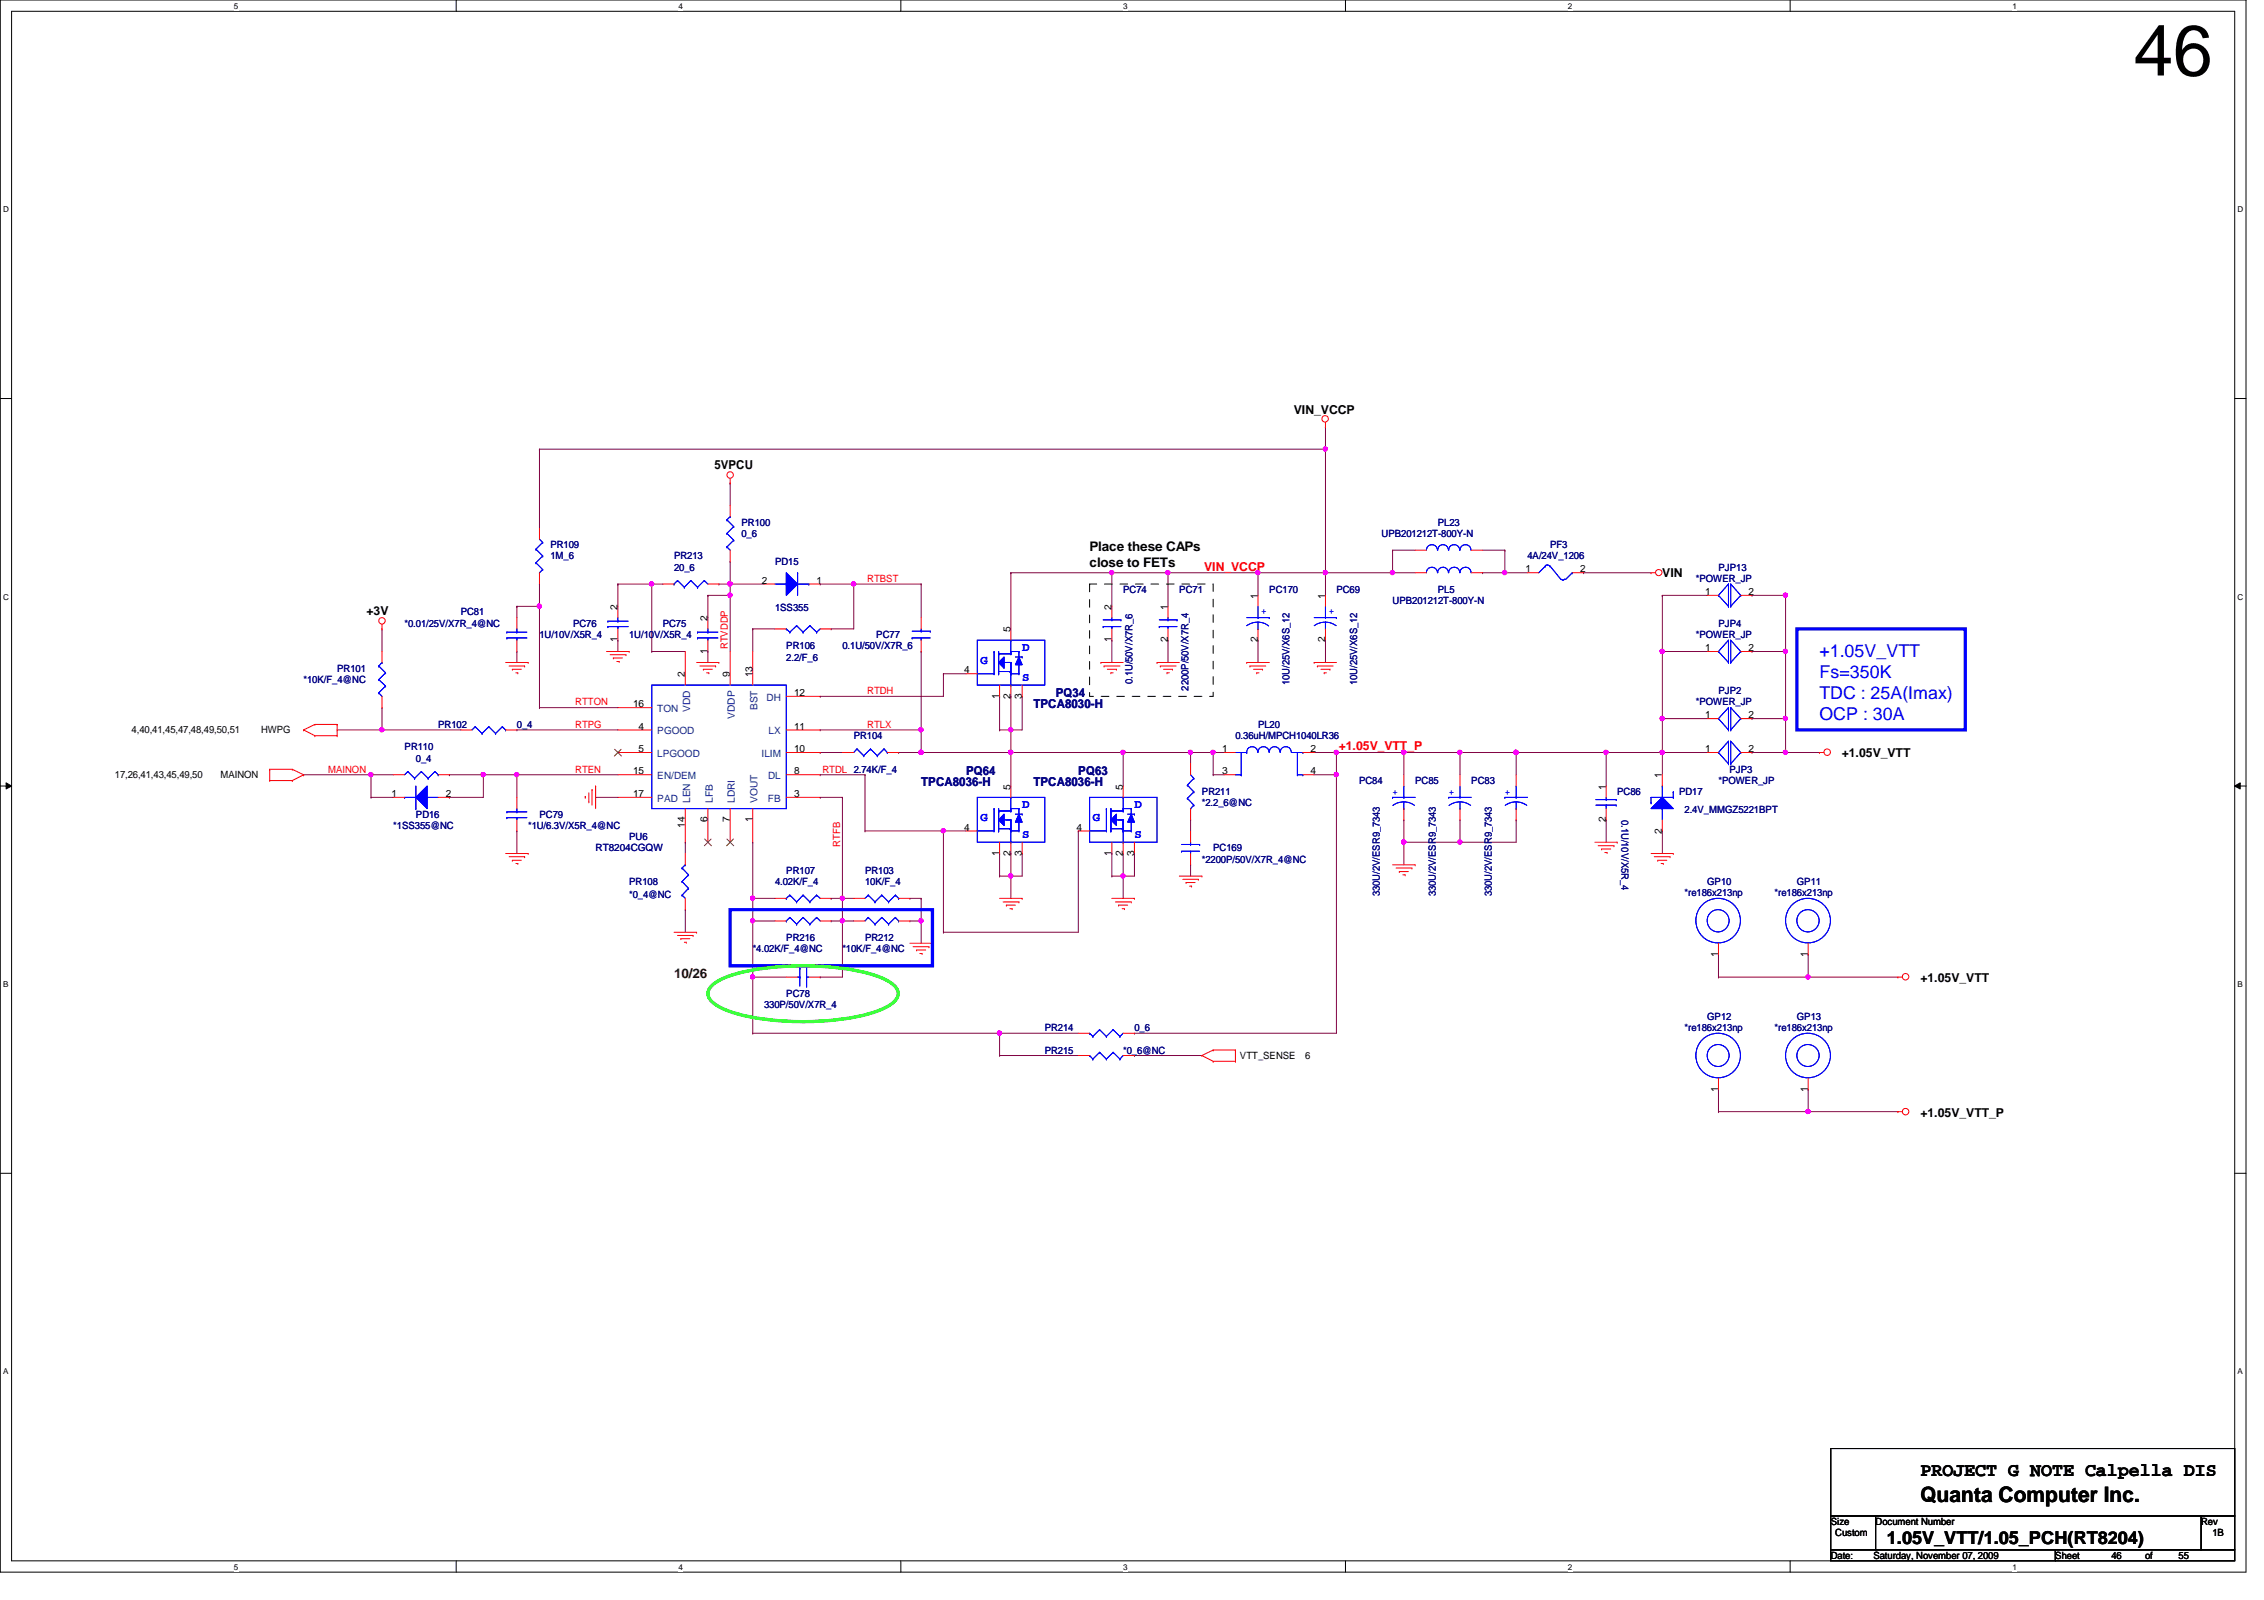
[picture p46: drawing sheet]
<svg xmlns="http://www.w3.org/2000/svg" width="297mm" height="210mm" viewBox="0 0 297 210" stroke-linecap="round" stroke-linejoin="round" font-family="sans-serif">
<defs><g id="words">
<text font-size="9.4" x="279.9" y="9.9">46</text>
<text font-size="2.8" x="252" y="197.1">Quanta Computer Inc.</text>
<text font-size="2.5" x="252" y="193.6">PROJECT G NOTE Calpella DIS</text>
<g font-size="2.3" fill="#00f">
<text x="238.7" y="86.1">+1.05V_VTT</text>
<text x="238.7" y="88.9">Fs=350K</text>
<text x="238.7" y="91.7">TDC : 25A(Imax)</text>
<text x="238.7" y="94.4">OCP : 30A</text>
</g>
<text font-size="2.3" x="247.6" y="202.5">1.05V_VTT/1.05_PCH(RT8204)</text>
<g font-size="1.7">
<text x="143" y="72.3">Place these CAPs</text>
<text x="143" y="74.4">close to FETs</text>
</g>
<text font-size="1.7" fill="#400000" x="88.4" y="128.3">10/26</text>
<g font-size="1.6">
<text x="169.8" y="54.3">VIN_VCCP</text>
<text x="93.7" y="61.5">5VPCU</text>
<text x="218.1" y="75.6">VIN</text>
<text x="48.1" y="80.6">+3V</text>
<text x="241.6" y="99.4">+1.05V_VTT</text>
<text x="252" y="128.8">+1.05V_VTT</text>
<text x="252" y="146.5">+1.05V_VTT_P</text>
</g>
<g font-size="1.6" fill="#f00">
<text x="158" y="74.8">VIN_VCCP</text>
<text x="175.6" y="98.4">+1.05V_VTT_P</text>
</g>
<g font-size="1.6" fill="#00f">
<text x="128.6" y="87.1">G</text>
<text x="134.1" y="85.3">D</text>
<text x="134.1" y="89.3">S</text>
<text x="128.6" y="107.7">G</text>
<text x="134.1" y="106">D</text>
<text x="143.4" y="107.7">G</text>
<text x="148.8" y="106">D</text>
<text x="134.1" y="109.9">S</text>
<text x="148.8" y="109.9">S</text>
</g>
<g font-size="1.6" fill="#000080">
<text x="135.6" y="92.9">TPCA8030-H</text>
<text x="138.5" y="91.4">PQ34</text>
<text x="126.7" y="101.7">PQ64</text>
<text x="141.5" y="101.7">PQ63</text>
<text x="120.9" y="103.2">TPCA8036-H</text>
<text x="135.6" y="103.2">TPCA8036-H</text>
</g>
<g font-size="1.3" fill="#000080">
<text x="72.2" y="71.9">PR109</text>
<text x="97.3" y="69">PR100</text>
<text x="97.3" y="70.4">0_6</text>
<text x="181.3" y="70.4">UPB201212T-800Y-N</text>
<text x="188.6" y="69">PL23</text>
<text x="203.4" y="71.9">PF3</text>
<text x="72.2" y="73.4">1M_6</text>
<text x="88.4" y="73.4">PR213</text>
<text x="88.4" y="74.8">20_6</text>
<text x="101.7" y="74.1">PD15</text>
<text x="147.4" y="77.8">PC74</text>
<text x="154.7" y="77.8">PC71</text>
<text x="166.5" y="77.8">PC170</text>
<text x="175.3" y="77.8">PC69</text>
<text x="188.6" y="77.8">PL5</text>
<text x="200.4" y="73.4">4A/24V_1206</text>
<text x="222.5" y="76.3">*POWER_JP</text>
<text x="225.5" y="74.8">PJP13</text>
<text x="53.1" y="82.2">*0.01/25V/X7R_4@NC</text>
<text x="60.4" y="80.7">PC81</text>
<text x="70.8" y="83.7">1U/10V/X5R_4</text>
<text x="75.2" y="82.2">PC76</text>
<text x="82.5" y="83.7">1U/10V/X5R_4</text>
<text x="86.9" y="82.2">PC75</text>
<text x="101.7" y="80.1">1SS355</text>
<text x="115" y="83.7">PC77</text>
<text x="182.7" y="79.3">UPB201212T-800Y-N</text>
<text x="222.5" y="83.7">*POWER_JP</text>
<text x="225.5" y="82.2">PJP4</text>
<text x="39.8" y="89.6">*10K/F_4@NC</text>
<text x="44.2" y="88.1">PR101</text>
<text x="103.2" y="85.2">PR106</text>
<text x="103.2" y="86.7">2.2/F_6</text>
<text x="110.5" y="85.2">0.1U/50V/X7R_6</text>
<text x="148.6" y="89.7" transform="rotate(-90 148.6 89.7)">0.1U/50V/X7R_6</text>
<text x="169.2" y="89.9" transform="rotate(-90 169.2 89.9)">10U/25V/X6S_12</text>
<text x="178.1" y="89.9" transform="rotate(-90 178.1 89.9)">10U/25V/X6S_12</text>
<text x="57.5" y="95.5">PR102</text>
<text x="67.8" y="95.5">0_4</text>
<text x="156" y="90.6" transform="rotate(-90 156 90.6)">2200P/50V/X7R_4</text>
<text x="165.1" y="95.5">PL20</text>
<text x="222.5" y="92.5">*POWER_JP</text>
<text x="225.5" y="91.1">PJP2</text>
<text x="53.1" y="98.4">PR110</text>
<text x="54.6" y="99.9">0_4</text>
<text x="112" y="96.9">PR104</text>
<text x="162.1" y="96.9">0.36uH/MPCH1040LR36</text>
<text x="226.9" y="101.4">PJP3</text>
<text x="54.6" y="107.3">PD16</text>
<text x="70.8" y="107.3">PC79</text>
<text x="157.7" y="104.3">PR211</text>
<text x="157.7" y="105.8">*2.2_6@NC</text>
<text x="178.3" y="102.8">PC84</text>
<text x="185.7" y="102.8">PC85</text>
<text x="193" y="102.8">PC83</text>
<text x="212.2" y="104.3">PC86</text>
<text x="212.7" y="107.6" transform="rotate(90 212.7 107.6)">0.1U/10V/X5R_4</text>
<text x="220.3" y="104.3">PD17</text>
<text x="221" y="106.7">2.4V_MMGZ5221BPT</text>
<text x="225.5" y="102.8">*POWER_JP</text>
<text x="51.6" y="108.8">*1SS355@NC</text>
<text x="69.3" y="108.8">*1U/6.3V/X5R_4@NC</text>
<text x="78.1" y="111.7">RT8204CGQW</text>
<text x="82.5" y="110.2">PU6</text>
<text x="157.7" y="113.2">*2200P/50V/X7R_4@NC</text>
<text x="159.2" y="111.7">PC169</text>
<text x="82.5" y="116.1">PR108</text>
<text x="82.5" y="117.9">*0_4@NC</text>
<text x="101.7" y="116.1">4.02K/F_4</text>
<text x="103.2" y="114.6">PR107</text>
<text x="113.5" y="114.6">PR103</text>
<text x="113.5" y="116.1">10K/F_4</text>
<text x="181" y="117.6" transform="rotate(-90 181 117.6)">330U/2V/ESR9_7343</text>
<text x="188.4" y="117.6" transform="rotate(-90 188.4 117.6)">330U/2V/ESR9_7343</text>
<text x="195.7" y="117.6" transform="rotate(-90 195.7 117.6)">330U/2V/ESR9_7343</text>
<text x="221" y="117.6">*re186x213np</text>
<text x="224" y="116.1">GP10</text>
<text x="232.8" y="117.6">*re186x213np</text>
<text x="235.8" y="116.1">GP11</text>
<text x="98.8" y="124.9">*4.02K/F_4@NC</text>
<text x="103.2" y="123.5">PR216</text>
<text x="110.5" y="124.9">*10K/F_4@NC</text>
<text x="113.5" y="123.5">PR212</text>
<text x="103.2" y="130.9">PC78</text>
<text x="100.2" y="132.3">330P/50V/X7R_4</text>
<text x="137.1" y="135.3">PR214</text>
<text x="148.8" y="135.3">0_6</text>
<text x="221" y="135.3">*re186x213np</text>
<text x="224" y="133.8">GP12</text>
<text x="232.8" y="135.3">*re186x213np</text>
<text x="235.8" y="133.8">GP13</text>
<text x="137.1" y="138.2">PR215</text>
<text x="147.4" y="138.2">*0_6@NC</text>
</g>
<g font-size="1.3">
<text x="99.9" y="76.6">2</text>
<text x="107.1" y="76.6">1</text>
<text x="200.1" y="75.1">1</text>
<text x="207.3" y="75.1">2</text>
<text x="81" y="80" transform="rotate(-90 81 80)">2</text>
<text x="92.8" y="81.5" transform="rotate(-90 92.8 81.5)">2</text>
<text x="132.6" y="83" transform="rotate(-90 132.6 83)">5</text>
<text x="145.8" y="80" transform="rotate(-90 145.8 80)">2</text>
<text x="153.2" y="80" transform="rotate(-90 153.2 80)">1</text>
<text x="165" y="78.5" transform="rotate(-90 165 78.5)">1</text>
<text x="173.9" y="78.5" transform="rotate(-90 173.9 78.5)">1</text>
<text x="223.7" y="78.1">1</text>
<text x="229.4" y="78.1">2</text>
<text x="81" y="84.3" transform="rotate(-90 81 84.3)">1</text>
<text x="89.9" y="88.9" transform="rotate(-90 89.9 88.9)">2</text>
<text x="92.8" y="85.8" transform="rotate(-90 92.8 85.8)">1</text>
<text x="95.8" y="88.9" transform="rotate(-90 95.8 88.9)">9</text>
<text x="98.7" y="88.9" transform="rotate(-90 98.7 88.9)">13</text>
<text x="126.5" y="88.3">4</text>
<text x="145.8" y="84.3" transform="rotate(-90 145.8 84.3)">1</text>
<text x="153.2" y="84.3" transform="rotate(-90 153.2 84.3)">2</text>
<text x="165" y="84.3" transform="rotate(-90 165 84.3)">2</text>
<text x="173.9" y="84.3" transform="rotate(-90 173.9 84.3)">2</text>
<text x="223.7" y="85.4">1</text>
<text x="229.4" y="85.4">2</text>
<text x="83.1" y="92.8">16</text>
<text x="83.8" y="95.7">4</text>
<text x="104.2" y="95.7">11</text>
<text x="104.2" y="91.3">12</text>
<text x="131.1" y="91.7" transform="rotate(-90 131.1 91.7)">1</text>
<text x="132.6" y="91.7" transform="rotate(-90 132.6 91.7)">2</text>
<text x="134.1" y="91.7" transform="rotate(-90 134.1 91.7)">3</text>
<text x="223.7" y="94.2">1</text>
<text x="229.4" y="94.2">2</text>
<text x="17.3" y="96.2">4,40,41,45,47,48,49,50,51</text>
<text x="34.2" y="96.2">HWPG</text>
<text x="83.1" y="101.6">15</text>
<text x="83.8" y="98.7">5</text>
<text x="104.2" y="101.6">8</text>
<text x="104.2" y="98.7">10</text>
<text x="160.4" y="98.7">1</text>
<text x="160.4" y="101.6">3</text>
<text x="172" y="98.7">2</text>
<text x="172" y="101.6">4</text>
<text x="223.7" y="98.7">1</text>
<text x="229.4" y="98.7">2</text>
<text x="15.1" y="102.1">17,26,41,43,45,49,50</text>
<text x="28.9" y="102.1">MAINON</text>
<text x="51.3" y="104.6">1</text>
<text x="58.5" y="104.6">2</text>
<text x="83.1" y="104.6">17</text>
<text x="92.8" y="107.9" transform="rotate(-90 92.8 107.9)">6</text>
<text x="95.8" y="107.9" transform="rotate(-90 95.8 107.9)">7</text>
<text x="98.7" y="107.9" transform="rotate(-90 98.7 107.9)">1</text>
<text x="104.2" y="104.6">3</text>
<text x="132.6" y="103.6" transform="rotate(-90 132.6 103.6)">5</text>
<text x="147.3" y="103.6" transform="rotate(-90 147.3 103.6)">5</text>
<text x="210.7" y="107.9" transform="rotate(-90 210.7 107.9)">2</text>
<text x="210.7" y="103.6" transform="rotate(-90 210.7 103.6)">1</text>
<text x="218.1" y="102.1" transform="rotate(-90 218.1 102.1)">1</text>
<text x="89.9" y="108.6" transform="rotate(-90 89.9 108.6)">14</text>
<text x="126.5" y="109">4</text>
<text x="131.1" y="112.3" transform="rotate(-90 131.1 112.3)">1</text>
<text x="132.6" y="112.3" transform="rotate(-90 132.6 112.3)">2</text>
<text x="134.1" y="112.3" transform="rotate(-90 134.1 112.3)">3</text>
<text x="141.2" y="109">4</text>
<text x="145.8" y="112.3" transform="rotate(-90 145.8 112.3)">1</text>
<text x="147.3" y="112.3" transform="rotate(-90 147.3 112.3)">2</text>
<text x="148.8" y="112.3" transform="rotate(-90 148.8 112.3)">3</text>
<text x="218.1" y="109.3" transform="rotate(-90 218.1 109.3)">2</text>
<text x="225.4" y="125.5" transform="rotate(-90 225.4 125.5)">1</text>
<text x="237.2" y="125.5" transform="rotate(-90 237.2 125.5)">1</text>
<text x="162.7" y="138.9">VTT_SENSE</text>
<text x="171.2" y="138.9">6</text>
<text x="225.4" y="143.2" transform="rotate(-90 225.4 143.2)">1</text>
<text x="237.2" y="143.2" transform="rotate(-90 237.2 143.2)">1</text>
<text x="240.2" y="200.1">Size</text>
<text x="240.8" y="201.5">Custom</text>
<text x="246.1" y="200.1">Document Number</text>
<text x="288.8" y="200.1">Rev</text>
<text x="290.3" y="201.5">1B</text>
<text x="240.2" y="204.5">Date:</text>
<text x="245.8" y="204.5">Saturday, November 07, 2009</text>
<text x="269.7" y="204.5">Sheet</text>
<text x="277" y="204.5">46</text>
<text x="281.4" y="204.5">of</text>
<text x="285.8" y="204.5">55</text>
</g>
<g font-size="1.3" fill="#f00">
<text x="113.8" y="76.3">RTBST</text>
<text x="95.5" y="85.2" transform="rotate(-90 95.5 85.2)">RTVDDP</text>
<text x="75.5" y="92.5">RTTON</text>
<text x="75.5" y="95.5">RTPG</text>
<text x="113.8" y="95.5">RTLX</text>
<text x="113.8" y="91.1">RTDH</text>
<text x="43" y="101.3">MAINON</text>
<text x="75.5" y="101.3">RTEN</text>
<text x="107.9" y="101.3">RTDL 2.74K/F_4</text>
<text x="110.2" y="111.1" transform="rotate(-90 110.2 111.1)">RTFB</text>
</g>
<g font-size="1.3" fill="#00f">
<text x="165.5" y="80.6">+</text>
<text x="174.3" y="80.6">+</text>
<text x="182.7" y="104.4">+</text>
<text x="190.1" y="104.4">+</text>
<text x="197.4" y="104.4">+</text>
</g>
<g font-size="1.3" fill="#004080">
<text x="86.2" y="93.4">TON</text>
<text x="90.5" y="93.4" transform="rotate(-90 90.5 93.4)">VDD</text>
<text x="96.4" y="94.3" transform="rotate(-90 96.4 94.3)">VDDP</text>
<text x="99.4" y="93.2" transform="rotate(-90 99.4 93.2)">BST</text>
<text x="100.6" y="91.9">DH</text>
<text x="86.2" y="96.4">PGOOD</text>
<text x="86.2" y="99.3">LPGOOD</text>
<text x="99.9" y="99.3">ILIM</text>
<text x="100.8" y="96.4">LX</text>
<text x="86.2" y="102.2">EN/DEM</text>
<text x="86.2" y="105.2">PAD</text>
<text x="90.5" y="105.4" transform="rotate(-90 90.5 105.4)">LEN</text>
<text x="93.5" y="105.4" transform="rotate(-90 93.5 105.4)">LFB</text>
<text x="96.4" y="105.4" transform="rotate(-90 96.4 105.4)">LDRI</text>
<text x="99.4" y="105.4" transform="rotate(-90 99.4 105.4)">VOUT</text>
<text x="100.8" y="105.2">FB</text>
<text x="100.8" y="102.2">DL</text>
</g>
<g font-size="1.1">
<text x="30.7" y="1.1">5</text>
<text x="89" y="1.1">4</text>
<text x="147.4" y="1.1">3</text>
<text x="205.7" y="1.1">2</text>
<text x="264" y="1.1">1</text>
<text x=".4" y="27.9">D</text>
<text x="293.6" y="27.9">D</text>
<text x=".4" y="78.7">C</text>
<text x="293.6" y="78.7">C</text>
<text x=".4" y="129.5">B</text>
<text x="293.6" y="129.5">B</text>
<text x=".4" y="180.3">A</text>
<text x="293.6" y="180.3">A</text>
<text x="30.7" y="205.9">5</text>
<text x="89" y="205.9">4</text>
<text x="147.4" y="205.9">3</text>
<text x="205.7" y="205.9">2</text>
<text x="264" y="205.9">1</text>
</g>
</g></defs>
<path d="M0 0h294.7v206.2h-294.7zM1.5 1.5h291.7v203.3h-291.7z" fill="none" stroke="#000" stroke-width=".13"/>
<g fill="#fff">
<path d="M30.7 .2h.6v1.2h-.6z"/>
<path d="M30.7 204.9h.6v1.2h-.6z"/>
</g>
<path d="M59.9 0v1.5M59.9 204.8v1.4" fill="none" stroke="#000" stroke-width=".13"/>
<g fill="#fff">
<path d="M89 .2h.6v1.2h-.6z"/>
<path d="M89 204.9h.6v1.2h-.6z"/>
</g>
<path d="M118.2 0v1.5M118.2 204.8v1.4" fill="none" stroke="#000" stroke-width=".13"/>
<g fill="#fff">
<path d="M147.4 .2h.6v1.2h-.6z"/>
<path d="M147.4 204.9h.6v1.2h-.6z"/>
</g>
<path d="M176.5 0v1.5M176.5 204.8v1.4" fill="none" stroke="#000" stroke-width=".13"/>
<g fill="#fff">
<path d="M205.7 .2h.6v1.2h-.6z"/>
<path d="M205.7 204.9h.6v1.2h-.6z"/>
</g>
<path d="M234.9 0v1.5M234.9 204.8v1.4" fill="none" stroke="#000" stroke-width=".13"/>
<g fill="#fff">
<path d="M264 .2h.6v1.2h-.6z"/>
<path d="M264 204.9h.6v1.2h-.6z"/>
<path d="M.4 26.9h.8v1.2h-.8z"/>
<path d="M293.6 26.9h.7v1.2h-.7z"/>
<path d="M.4 77.7h.8v1.2h-.8z"/>
<path d="M293.6 77.7h.7v1.2h-.7z"/>
</g>
<path d="M0 52.3h1.5M293.2 52.3h1.5" fill="none" stroke="#000" stroke-width=".13"/>
<g fill="#fff">
<path d="M.4 128.5h.7v1.2h-.7z"/>
<path d="M293.6 128.5h.7v1.2h-.7z"/>
</g>
<path d="M0 103.1h1.5M.8 102.7l.7 .4-.7 .4zM293.2 103.1l.7-.4v.8zM293.2 103.1h1.5" fill="none" stroke="#000" stroke-width=".13"/>
<path d="M.8 102.7l.7 .4-.7 .4zM293.2 103.1l.7-.4v.8z" fill="#000"/>
<g fill="#fff">
<path d="M.4 179.3h.7v1.2h-.7z"/>
<path d="M293.6 179.3h.7v1.2h-.7z"/>
</g>
<path d="M0 153.9h1.5M293.2 153.9h1.5" fill="none" stroke="#000" stroke-width=".13"/>
<path d="M173.9 58.9h.1M173.9 58.9v16.2M50.1 95.8h.1M50.1 95.8h10.3M81.1 84h.1M81.1 84v1.5" fill="none" stroke="#800040" stroke-width=".13"/>
<circle cx="50.1" cy="95.7" r=".29" fill="#f0f"/>
<circle cx="50.1" cy="95.7" r=".29" fill="none" stroke="#f0f" stroke-width=".13"/>
<path d="M120.9 76.6h.1M120.9 76.6v4.4M107.6 95.8h.1M107.6 95.8h13.3M120.9 85.5h.1M120.9 95.8h.1M120.9 85.5v13.2M78.1 104.6h.1M78.1 104.6h3" fill="none" stroke="#800040" stroke-width=".13"/>
<circle cx="120.8" cy="98.7" r=".29" fill="#f0f"/>
<circle cx="120.8" cy="98.7" r=".29" fill="none" stroke="#f0f" stroke-width=".13"/>
<circle cx="120.8" cy="95.7" r=".29" fill="#f0f"/>
<circle cx="120.8" cy="95.7" r=".29" fill="none" stroke="#f0f" stroke-width=".13"/>
<g fill="none" stroke="#800040" stroke-width=".13">
<path d="M67.8 79.5h.1M67.8 79.5v1.5M70.8 76.6h.1M70.8 76.6v2.9h-3M81.1 76.6h.1M81.1 76.6h5.8M81.1 76.6v2.9M85.5 76.6h.1M94.3 76.6h.1M94.3 76.6h1.5M95.8 63.4h.1M95.8 63.4v2.9"/>
<path d="M132.6 75.1h.1M132.6 75.1v7.4M44.2 95.8h.1M50.1 92.8h.1M50.1 82.5h.1M50.1 92.8v3h-5.9M50.1 82.5v3M67.8 85.5h.1M67.8 85.5v1.4M85.5 85.5h.1M85.5 85.5h4.4M92.9 85.5h.1"/>
<path d="M92.9 85.5v1.4M107.6 98.7h.1M107.6 98.7h2.9M117.9 98.7h.1M117.9 98.7h3M156.2 98.7h.1M156.2 98.7v1.5M59 104.6h.1M63.4 101.6h.1M63.4 101.6h4.4M63.4 101.6v3h-4.4M107.6 101.6h.1"/>
<path d="M107.6 101.6h5.9M113.5 101.6h.1M113.5 101.6v7.4"/>
</g>
<circle cx="63.4" cy="101.6" r=".29" fill="#f0f"/>
<circle cx="63.4" cy="101.6" r=".29" fill="none" stroke="#f0f" stroke-width=".13"/>
<path d="M48.7 104.6h.1M48.7 101.6h.1M48.7 104.6h2.9M48.7 101.6v3" fill="none" stroke="#800040" stroke-width=".13"/>
<circle cx="48.6" cy="101.6" r=".29" fill="#f0f"/>
<circle cx="48.6" cy="101.6" r=".29" fill="none" stroke="#f0f" stroke-width=".13"/>
<path d="M48.7 101.6h.1M48.7 101.6h2.9M67.8 109h.1M67.8 101.6h.1M67.8 101.6v3M67.8 109v3M89.9 119.3h.1M89.9 119.3v3" fill="none" stroke="#800040" stroke-width=".13"/>
<circle cx="67.8" cy="101.6" r=".29" fill="#f0f"/>
<circle cx="67.8" cy="101.6" r=".29" fill="none" stroke="#f0f" stroke-width=".13"/>
<path d="M67.8 101.6h.1M67.8 101.6h13.3M147.4 114.9h.1M147.4 114.9v3" fill="none" stroke="#800040" stroke-width=".13"/>
<circle cx="147.3" cy="114.9" r=".29" fill="#f0f"/>
<circle cx="147.3" cy="114.9" r=".29" fill="none" stroke="#f0f" stroke-width=".13"/>
<path d="M198.9 98.7h.1M198.9 98.7v2.9M198.9 98.7h11.8M107.6 104.6h.1M107.6 104.6h2.9M145.9 112h.1M145.9 112v2.9M147.4 114.9h.1M148.8 112h.1M148.8 112v2.9h-1.4" fill="none" stroke="#800040" stroke-width=".13"/>
<circle cx="198.9" cy="98.7" r=".29" fill="#f0f"/>
<circle cx="198.9" cy="98.7" r=".29" fill="none" stroke="#f0f" stroke-width=".13"/>
<path d="M210.7 98.7h.1M210.7 98.7v4.4M184.2 110.5h.1M184.2 110.5v3M210.7 107.6h.1M210.7 107.6v2.9" fill="none" stroke="#800040" stroke-width=".13"/>
<circle cx="184.2" cy="110.5" r=".29" fill="#f0f"/>
<circle cx="184.2" cy="110.5" r=".29" fill="none" stroke="#f0f" stroke-width=".13"/>
<path d="M145.9 75.1h.1M145.9 75.1h7.3M153.2 75.1h.1M153.2 75.1v4.4M165.1 75.1h.1M165.1 75.1h8.8M173.9 75.1h.1M173.9 75.1v3M173.9 84h.1M173.9 84v2.9M184.2 98.7h.1M184.2 98.7v2.9" fill="none" stroke="#800040" stroke-width=".13"/>
<circle cx="145.8" cy="75.1" r=".29" fill="#f0f"/>
<circle cx="145.8" cy="75.1" r=".29" fill="none" stroke="#f0f" stroke-width=".13"/>
<path d="M132.6 75.1h.1M132.6 75.1h13.3M145.9 75.1h.1M145.9 75.1v4.4M153.2 75.1h.1M153.2 75.1h11.9M145.9 84h.1M145.9 84v2.9M153.2 84h.1M153.2 84v2.9M165.1 84h.1M165.1 84v2.9" fill="none" stroke="#800040" stroke-width=".13"/>
<circle cx="165" cy="75.1" r=".29" fill="#f0f"/>
<circle cx="165" cy="75.1" r=".29" fill="none" stroke="#f0f" stroke-width=".13"/>
<circle cx="153.2" cy="75.1" r=".29" fill="#f0f"/>
<circle cx="153.2" cy="75.1" r=".29" fill="none" stroke="#f0f" stroke-width=".13"/>
<path d="M165.1 75.1h.1M165.1 75.1v3M132.6 98.7h.1M132.6 98.7h14.8" fill="none" stroke="#800040" stroke-width=".13"/>
<circle cx="147.3" cy="98.7" r=".29" fill="#f0f"/>
<circle cx="147.3" cy="98.7" r=".29" fill="none" stroke="#f0f" stroke-width=".13"/>
<circle cx="132.6" cy="98.7" r=".29" fill="#f0f"/>
<circle cx="132.6" cy="98.7" r=".29" fill="none" stroke="#f0f" stroke-width=".13"/>
<path d="M98.8 117.9h.1M98.8 117.9h2.9M184.2 110.5h.1M191.6 107.6h.1M191.6 107.6v2.9h-7.4" fill="none" stroke="#800040" stroke-width=".13"/>
<circle cx="191.5" cy="110.5" r=".29" fill="#f0f"/>
<circle cx="191.5" cy="110.5" r=".29" fill="none" stroke="#f0f" stroke-width=".13"/>
<circle cx="184.2" cy="110.5" r=".29" fill="#f0f"/>
<circle cx="184.2" cy="110.5" r=".29" fill="none" stroke="#f0f" stroke-width=".13"/>
<path d="M173.9 56h.1M173.9 56v2.9M197.4 75.1h.1M197.4 75.1h3M207.8 75.1h.1M207.8 75.1h8.8M191.6 98.7h.1M191.6 98.7v2.9M218.1 98.7h.1M218.1 98.7h5.9M184.2 107.6h.1M184.2 107.6v2.9" fill="none" stroke="#800040" stroke-width=".13"/>
<circle cx="218.1" cy="98.7" r=".29" fill="#f0f"/>
<circle cx="218.1" cy="98.7" r=".29" fill="none" stroke="#f0f" stroke-width=".13"/>
<path d="M210.7 98.7h.1M210.7 98.7h7.4M218.1 98.7h.1M218.1 98.7v2.9" fill="none" stroke="#800040" stroke-width=".13"/>
<circle cx="210.7" cy="98.7" r=".29" fill="#f0f"/>
<circle cx="210.7" cy="98.7" r=".29" fill="none" stroke="#f0f" stroke-width=".13"/>
<path d="M218.1 94.3h.1M218.1 94.3h5.9M218.1 94.3v4.4" fill="none" stroke="#800040" stroke-width=".13"/>
<circle cx="218.1" cy="94.2" r=".29" fill="#f0f"/>
<circle cx="218.1" cy="94.2" r=".29" fill="none" stroke="#f0f" stroke-width=".13"/>
<path d="M229.9 94.3h.1M229.9 94.3h4.4" fill="none" stroke="#800040" stroke-width=".13"/>
<circle cx="234.2" cy="94.2" r=".29" fill="#f0f"/>
<circle cx="234.2" cy="94.2" r=".29" fill="none" stroke="#f0f" stroke-width=".13"/>
<path d="M229.9 98.7h.1M229.9 98.7h8.8M234.3 94.3h.1M234.3 98.7h.1M234.3 94.3v4.4M218.1 109h.1M218.1 109v3" fill="none" stroke="#800040" stroke-width=".13"/>
<circle cx="234.2" cy="98.7" r=".29" fill="#f0f"/>
<circle cx="234.2" cy="98.7" r=".29" fill="none" stroke="#f0f" stroke-width=".13"/>
<path d="M182.7 75.1h.1M182.7 75.1h3" fill="none" stroke="#800040" stroke-width=".13"/>
<circle cx="182.7" cy="75.1" r=".29" fill="#f0f"/>
<circle cx="182.7" cy="75.1" r=".29" fill="none" stroke="#f0f" stroke-width=".13"/>
<path d="M131.1 91.4h.1M131.1 91.4v4.4M132.6 95.8h.1M132.6 95.8h1.5M156.2 107.6h.1M156.2 113.5h.1M156.2 107.6v1.4M156.2 113.5v1.4" fill="none" stroke="#800040" stroke-width=".13"/>
<circle cx="132.6" cy="95.7" r=".29" fill="#f0f"/>
<circle cx="132.6" cy="95.7" r=".29" fill="none" stroke="#f0f" stroke-width=".13"/>
<path d="M134.1 91.4h.1M134.1 91.4v4.4M147.4 98.7h.1M147.4 98.7h8.8" fill="none" stroke="#800040" stroke-width=".13"/>
<circle cx="156.2" cy="98.7" r=".29" fill="#f0f"/>
<circle cx="156.2" cy="98.7" r=".29" fill="none" stroke="#f0f" stroke-width=".13"/>
<path d="M92.9 78.1h.1M92.9 78.1v2.9M95.8 76.6h.1M95.8 76.6v1.5h-2.9" fill="none" stroke="#800040" stroke-width=".13"/>
<circle cx="95.8" cy="76.6" r=".29" fill="#f0f"/>
<circle cx="95.8" cy="76.6" r=".29" fill="none" stroke="#f0f" stroke-width=".13"/>
<path d="M70.8 58.9h.1M70.8 58.9h103.1M98.8 82.5h.1M98.8 82.5v3M98.8 110.5h.1M98.8 110.5v7.4M98.8 128.2h.1M98.8 128.2v7.4" fill="none" stroke="#800040" stroke-width=".13"/>
<circle cx="173.9" cy="58.9" r=".29" fill="#f0f"/>
<circle cx="173.9" cy="58.9" r=".29" fill="none" stroke="#f0f" stroke-width=".13"/>
<path d="M85.5 76.6h.1M85.5 76.6v8.9" fill="none" stroke="#800040" stroke-width=".13"/>
<circle cx="85.5" cy="76.6" r=".29" fill="#f0f"/>
<circle cx="85.5" cy="76.6" r=".29" fill="none" stroke="#f0f" stroke-width=".13"/>
<path d="M95.8 78.1h.1M95.8 78.1v7.4" fill="none" stroke="#800040" stroke-width=".13"/>
<circle cx="95.8" cy="78.1" r=".29" fill="#f0f"/>
<circle cx="95.8" cy="78.1" r=".29" fill="none" stroke="#f0f" stroke-width=".13"/>
<path d="M107.6 91.4h.1M107.6 91.4h16.2M175.3 101.6h.1M175.3 101.6v34" fill="none" stroke="#800040" stroke-width=".13"/>
<circle cx="175.3" cy="101.6" r=".29" fill="#f0f"/>
<circle cx="175.3" cy="101.6" r=".29" fill="none" stroke="#f0f" stroke-width=".13"/>
<path d="M191.6 98.7h.1M191.6 98.7h7.3" fill="none" stroke="#800040" stroke-width=".13"/>
<circle cx="198.9" cy="98.7" r=".29" fill="#f0f"/>
<circle cx="198.9" cy="98.7" r=".29" fill="none" stroke="#f0f" stroke-width=".13"/>
<circle cx="191.5" cy="98.7" r=".29" fill="#f0f"/>
<circle cx="191.5" cy="98.7" r=".29" fill="none" stroke="#f0f" stroke-width=".13"/>
<path d="M112 76.6h.1M112 76.6v5.9h-3M98.8 82.5h.1M98.8 82.5h2.9M109 82.5h.1M120.9 120.8h.1M120.9 120.8v2.9" fill="none" stroke="#800040" stroke-width=".13"/>
<circle cx="112" cy="76.6" r=".29" fill="#f0f"/>
<circle cx="112" cy="76.6" r=".29" fill="none" stroke="#f0f" stroke-width=".13"/>
<path d="M107.6 76.6h.1M107.6 76.6h13.3M112 76.6h.1M110.5 117.9h.1M110.5 117.9h1.5" fill="none" stroke="#800040" stroke-width=".13"/>
<circle cx="110.5" cy="117.8" r=".29" fill="#f0f"/>
<circle cx="110.5" cy="117.8" r=".29" fill="none" stroke="#f0f" stroke-width=".13"/>
<path d="M98.8 128.2h.1M98.8 120.8h.1M98.8 128.2h4.4M98.8 120.8v7.4" fill="none" stroke="#800040" stroke-width=".13"/>
<circle cx="98.7" cy="128.2" r=".29" fill="#f0f"/>
<circle cx="98.7" cy="128.2" r=".29" fill="none" stroke="#f0f" stroke-width=".13"/>
<circle cx="98.7" cy="120.8" r=".29" fill="#f0f"/>
<circle cx="98.7" cy="120.8" r=".29" fill="none" stroke="#f0f" stroke-width=".13"/>
<path d="M70.8 79.5h.1M70.8 79.5v13.3M70.8 92.8h.1M70.8 92.8h10.3M109 117.9h.1M109 117.9h1.5" fill="none" stroke="#800040" stroke-width=".13"/>
<circle cx="70.7" cy="79.5" r=".29" fill="#f0f"/>
<circle cx="70.7" cy="79.5" r=".29" fill="none" stroke="#f0f" stroke-width=".13"/>
<path d="M70.8 58.9h.1M70.8 58.9v10.4M95.8 73.7h.1M95.8 73.7v2.9M107.6 128.2h.1M110.5 120.8h.1M110.5 120.8v7.4h-2.9" fill="none" stroke="#800040" stroke-width=".13"/>
<circle cx="110.5" cy="120.8" r=".29" fill="#f0f"/>
<circle cx="110.5" cy="120.8" r=".29" fill="none" stroke="#f0f" stroke-width=".13"/>
<path d="M95.8 76.6h.1M95.8 76.6h4.4M123.8 88.4h.1M123.8 88.4h2.9M123.8 88.4v3" fill="none" stroke="#800040" stroke-width=".13"/>
<circle cx="95.8" cy="76.6" r=".29" fill="#f0f"/>
<circle cx="95.8" cy="76.6" r=".29" fill="none" stroke="#f0f" stroke-width=".13"/>
<g fill="none" stroke="#800040" stroke-width=".13">
<path d="M67.8 95.8h.1M67.8 95.8h13.3M131.1 95.8h.1M132.6 91.4h.1M132.6 91.4v4.4h-1.5M39.8 101.6h.1M39.8 101.6h8.9M59 101.6h.1M59 101.6h4.4M110.5 104.6h.1M110.5 104.6v13.3M119.4 117.9h.1"/>
<path d="M119.4 117.9h1.5M145.9 114.9h.1M147.4 112h.1M147.4 112v2.9h-1.5M198.9 107.6h.1M198.9 107.6v2.9M131.1 135.6h.1M131.1 135.6h10.4M148.8 138.5h.1M148.8 135.6h.1M148.8 138.5h8.9M148.8 135.6h26.5"/>
</g>
<circle cx="131.1" cy="135.5" r=".29" fill="#f0f"/>
<circle cx="131.1" cy="135.5" r=".29" fill="none" stroke="#f0f" stroke-width=".13"/>
<path d="M132.6 98.7h.1M132.6 98.7v4.4M147.4 98.7h.1M147.4 98.7v4.4M98.8 135.6h.1M98.8 135.6h32.3M131.1 138.5h.1M131.1 135.6h.1M131.1 138.5h10.4M131.1 135.6v2.9" fill="none" stroke="#800040" stroke-width=".13"/>
<circle cx="132.6" cy="98.7" r=".29" fill="#f0f"/>
<circle cx="132.6" cy="98.7" r=".29" fill="none" stroke="#f0f" stroke-width=".13"/>
<path d="M131.1 114.9h.1M131.1 114.9h1.5M132.6 112h.1M132.6 114.9h.1M132.6 112v5.9" fill="none" stroke="#800040" stroke-width=".13"/>
<circle cx="132.6" cy="114.9" r=".29" fill="#f0f"/>
<circle cx="132.6" cy="114.9" r=".29" fill="none" stroke="#f0f" stroke-width=".13"/>
<path d="M120.9 98.7h.1M120.9 98.7h11.7M131.1 112h.1M131.1 112v2.9M132.6 114.9h.1M134.1 112h.1M134.1 112v2.9h-1.5" fill="none" stroke="#800040" stroke-width=".13"/>
<circle cx="120.8" cy="98.7" r=".29" fill="#f0f"/>
<circle cx="120.8" cy="98.7" r=".29" fill="none" stroke="#f0f" stroke-width=".13"/>
<path d="M132.6 95.8h.1M132.6 95.8v2.9M123.8 109h.1M123.8 109h2.9M123.8 109v13.3" fill="none" stroke="#800040" stroke-width=".13"/>
<circle cx="123.7" cy="109" r=".29" fill="#f0f"/>
<circle cx="123.7" cy="109" r=".29" fill="none" stroke="#f0f" stroke-width=".13"/>
<path d="M175.3 98.7h.1M175.3 98.7h8.9M141.5 109h.1M141.5 109v13.3h-17.7M191.6 110.5h.1M191.6 110.5h7.3M123.8 122.3h.1" fill="none" stroke="#800040" stroke-width=".13"/>
<circle cx="184.2" cy="98.7" r=".29" fill="#f0f"/>
<circle cx="184.2" cy="98.7" r=".29" fill="none" stroke="#f0f" stroke-width=".13"/>
<path d="M184.2 98.7h.1M184.2 98.7h7.4" fill="none" stroke="#800040" stroke-width=".13"/>
<circle cx="184.2" cy="98.7" r=".29" fill="#f0f"/>
<circle cx="184.2" cy="98.7" r=".29" fill="none" stroke="#f0f" stroke-width=".13"/>
<path d="M89.9 110.5h.1M89.9 110.5v1.5M119.4 120.8h.1M119.4 120.8h1.5" fill="none" stroke="#800040" stroke-width=".13"/>
<circle cx="120.8" cy="120.8" r=".29" fill="#f0f"/>
<circle cx="120.8" cy="120.8" r=".29" fill="none" stroke="#f0f" stroke-width=".13"/>
<path d="M98.8 117.9h.1M98.8 117.9v2.9M110.5 117.9h.1M110.5 117.9v2.9M98.8 120.8h.1M98.8 120.8h2.9M109 120.8h.1M109 120.8h3M110.5 120.8h.1" fill="none" stroke="#800040" stroke-width=".13"/>
<circle cx="98.7" cy="117.8" r=".29" fill="#f0f"/>
<circle cx="98.7" cy="117.8" r=".29" fill="none" stroke="#f0f" stroke-width=".13"/>
<path d="M229.9 85.5h.1M229.9 85.5h4.4M234.3 85.5h.1M234.3 85.5v8.8" fill="none" stroke="#800040" stroke-width=".13"/>
<circle cx="234.2" cy="85.4" r=".29" fill="#f0f"/>
<circle cx="234.2" cy="85.4" r=".29" fill="none" stroke="#f0f" stroke-width=".13"/>
<path d="M218.1 85.5h.1M218.1 85.5h5.9" fill="none" stroke="#800040" stroke-width=".13"/>
<circle cx="218.1" cy="85.4" r=".29" fill="#f0f"/>
<circle cx="218.1" cy="85.4" r=".29" fill="none" stroke="#f0f" stroke-width=".13"/>
<path d="M218.1 78.1h.1M218.1 78.1v16.2M218.1 78.1h5.9M229.9 78.1h.1M229.9 78.1h4.4M234.3 78.1h.1M234.3 78.1v7.4M218.1 85.5h.1M113.5 109h.1M113.5 109h10.3M120.9 117.9h.1M120.9 117.9v2.9" fill="none" stroke="#800040" stroke-width=".13"/>
<circle cx="234.2" cy="78.1" r=".29" fill="#f0f"/>
<circle cx="234.2" cy="78.1" r=".29" fill="none" stroke="#f0f" stroke-width=".13"/>
<path d="M172.4 98.7h2.9M175.3 98.7h.1M175.3 98.7v2.9M172.4 101.6h2.9M175.3 101.6h.1" fill="none" stroke="#800040" stroke-width=".13"/>
<circle cx="175.3" cy="98.7" r=".29" fill="#f0f"/>
<circle cx="175.3" cy="98.7" r=".29" fill="none" stroke="#f0f" stroke-width=".13"/>
<path d="M159.2 98.7h.1M159.2 98.7h1.4" fill="none" stroke="#800040" stroke-width=".13"/>
<circle cx="159.1" cy="98.7" r=".29" fill="#f0f"/>
<circle cx="159.1" cy="98.7" r=".29" fill="none" stroke="#f0f" stroke-width=".13"/>
<path d="M156.2 98.7h.1M156.2 98.7h3M159.2 98.7h.1M159.2 98.7v2.9M159.2 101.6h.1M159.2 101.6h1.4M225.5 125.2h.1M225.5 125.2v3M237.2 128.2h.1M237.2 128.2h11.8" fill="none" stroke="#800040" stroke-width=".13"/>
<circle cx="237.2" cy="128.2" r=".29" fill="#f0f"/>
<circle cx="237.2" cy="128.2" r=".29" fill="none" stroke="#f0f" stroke-width=".13"/>
<path d="M237.2 125.2h.1M237.2 125.2v3M225.5 142.9h.1M225.5 142.9v2.9M237.2 145.8h.1M237.2 142.9h.1M237.2 142.9v2.9M237.2 145.8h11.8" fill="none" stroke="#800040" stroke-width=".13"/>
<circle cx="237.2" cy="145.8" r=".29" fill="#f0f"/>
<circle cx="237.2" cy="145.8" r=".29" fill="none" stroke="#f0f" stroke-width=".13"/>
<path d="M194.5 72.2h2.9M197.4 72.2h.1M197.4 75.1h.1M197.4 72.2v2.9M225.5 128.2h.1M225.5 128.2h11.7M225.5 145.8h.1M225.5 145.8h11.7" fill="none" stroke="#800040" stroke-width=".13"/>
<circle cx="197.4" cy="75.1" r=".29" fill="#f0f"/>
<circle cx="197.4" cy="75.1" r=".29" fill="none" stroke="#f0f" stroke-width=".13"/>
<path d="M173.9 75.1h.1M173.9 75.1h8.8M182.7 72.2h.1M182.7 75.1h.1M182.7 72.2h3M182.7 72.2v2.9M194.5 75.1h.1M194.5 75.1h2.9" fill="none" stroke="#800040" stroke-width=".13"/>
<circle cx="173.9" cy="75.1" r=".29" fill="#f0f"/>
<circle cx="173.9" cy="75.1" r=".29" fill="none" stroke="#f0f" stroke-width=".13"/>
<g fill="none" stroke="#f00" stroke-width=".13">
<path d="M173.9 56h.1M173.9 55.4v.6M95.8 63.4h.1M95.8 62.8v.6M216.6 75.1h.1M216.6 75.1h.6M39.8 95.8h.1M39.8 95.8l1.5 .7M41.3 95h.1M41.3 96.5h.1M41.3 95l-1.5 .8M41.3 95h2.9"/>
<path d="M41.3 96.5h2.9M44.2 95h.1M44.2 96.5h.1M44.2 95v1.5M50.1 82.5h.1M50.1 81.9v.6M66.3 86.9h3M66.8 87.4h2M67.2 87.8h.1M67.2 87.8h1.2M67.7 88.3h.2M67.9 88.3h.1"/>
<path d="M68.8 87.4h.1M69.3 86.9h.1M79.6 85.5h2.9M80 85.9h2.1M80.5 86.3h.1M80.5 86.3h1.2M80.9 86.8h.3M81.2 86.8h.1M82.1 85.9h.1M82.5 85.5h.1M91.4 86.9h2.9M91.8 87.4h2.1"/>
<path d="M92.3 87.8h.1M92.3 87.8h1.2M92.7 88.3h.3M93 88.3h.1M93.9 87.4h.1M94.3 86.9h.1M144.4 86.9h.1M144.4 86.9h3M144.9 87.4h.1M144.9 87.4h2M145.3 87.8h1.2M145.8 88.3h.1"/>
<path d="M145.8 88.3h.2M146.5 87.8h.1M151.8 86.9h.1M151.8 86.9h2.9M152.2 87.4h.1M152.2 87.4h2.1M152.7 87.8h1.1M153.1 88.3h.1M153.1 88.3h.3M153.8 87.8h.1M163.6 86.9h.1M163.6 86.9h2.9"/>
<path d="M164 87.4h.1M164 87.4h2.1M164.5 87.8h1.1M164.9 88.3h.1M164.9 88.3h.3M165.6 87.8h.1M172.4 86.9h.1M172.4 86.9h2.9M172.8 87.4h.1M172.8 87.4h2.1M173.3 87.8h1.2M173.7 88.3h.1"/>
<path d="M173.7 88.3h.3M174.5 87.8h.1M238.7 98.7h.1M238.7 98.7h.6M35.4 102.4h.1M35.4 100.9h.1M35.4 100.9h3M35.4 102.4h3M35.4 100.9v1.5M38.4 100.9h.1M38.4 102.4h.1M38.4 100.9l1.4 .7"/>
<path d="M39.8 101.6h.1M39.8 101.6l-1.4 .8M51.6 101.6h1.5M57.5 101.6h1.5M66.3 112h3M66.8 112.4h2M67.2 112.9h.1M67.2 112.9h1.2M67.7 113.3h.2M67.9 113.3h.1M68.8 112.4h.1M69.3 112h.1"/>
<path d="M76.8 104.5h.1M76.8 104.5v.2M77.3 105.2h.1M77.3 104v1.2M77.7 103.6h.1M77.7 103.6v2M78.1 103.1h.1M78.1 103.1v3M131.1 117.9h3M131.6 118.3h2.1M132 118.7h.1M132 118.7h1.2"/>
<path d="M132.5 119.2h.3M132.8 119.2h.1M133.7 118.3h.1M134.1 117.9h.1M145.9 117.9h2.9M146.3 118.3h2.1M146.8 118.7h.1M146.8 118.7h1.2M147.2 119.2h.3M147.5 119.2h.1M148.4 118.3h.1M148.8 117.9h.1"/>
<path d="M154.7 114.9h3M155.2 115.4h2M155.6 115.8h.1M155.6 115.8h1.2M156.1 116.2h.2M156.3 116.2h.1M157.2 115.4h.1M157.7 114.9h.1M182.7 113.5h3M183.2 113.9h2M183.6 114.3h.1M183.6 114.3h1.2"/>
<path d="M184.1 114.8h.3M184.4 114.8h.1M185.2 113.9h.1M185.7 113.5h.1M209.3 110.5h2.9M209.7 111h2M210.1 111.4h.1M210.1 111.4h1.2M210.6 111.8h.3M210.9 111.8h.1M211.7 111h.1M212.2 110.5h.1"/>
<path d="M216.6 112h2.9M217 112.4h2.1M217.5 112.9h.1M217.5 112.9h1.2M217.9 113.3h.3M218.2 113.3h.1M219.1 112.4h.1M219.5 112h.1M88.4 122.3h3M88.9 122.7h2M89.3 123.1h.1M89.3 123.1h1.2"/>
<path d="M89.8 123.6h.2M90 123.6h.1M90.9 122.7h.1M91.4 122.3h.1M119.4 123.7h2.9M119.8 124.2h2.1M120.3 124.6h.1M120.3 124.6h1.2M120.7 125.1h.3M121 125.1h.1M121.9 124.2h.1M122.3 123.7h.1"/>
<path d="M157.7 138.5h.1M157.7 138.5l1.5 .7M159.2 137.8h.1M159.2 139.2h.1M159.2 137.8h2.9M159.2 137.8l-1.5 .7M159.2 139.2h2.9M162.1 139.2h.1M162.1 137.8h.1M162.1 137.8v1.4M249 128.2h.1M249 128.2h.6"/>
<path d="M249 145.8h.1M249 145.8h.6"/>
<circle cx="173.9" cy="54.9" r=".43"/>
<circle cx="95.8" cy="62.3" r=".43"/>
<circle cx="217.6" cy="75.1" r=".42"/>
<circle cx="50.1" cy="81.4" r=".43"/>
<circle cx="239.7" cy="98.7" r=".43"/>
<circle cx="250" cy="128.1" r=".43"/>
<circle cx="250" cy="145.8" r=".43"/>
</g>
<path d="M240.2 190h53v8.9h-53zM240.2 198.9h5.9v4.4h-5.9zM246.1 198.9h42.7v4.4h-42.7zM288.8 198.9h4.4v4.4h-4.4zM240.2 203.3h29.5v1.5h-29.5zM269.7 203.3h23.5v1.5h-23.5z" fill="none" stroke="#000" stroke-width=".13"/>
<path d="M235.8 82.5h22v13.3h-22zM95.8 119.3h26.5v7.4h-26.5z" fill="none" stroke="#00f" stroke-width=".42"/>
<path d="M143 76.6h16.2v14.8h-16.2z" fill="none" stroke="#000" stroke-width=".13" stroke-dasharray="1 1 1 1 1 1 1 1"/>
<path d="M93.3 129.4a7.4 7.4 0 0 1 3.2-1.6 37.3 37.3 0 0 1 17.7 0 7.4 7.4 0 0 1 3.2 1.6 1.29 1.29 0 0 1 0 1.9 11.2 11.2 0 0 1-5.8 2.2 37.3 37.3 0 0 1-15.1-.6 7.4 7.4 0 0 1-3.2-1.6 1.29 1.29 0 0 1 0-1.9z" fill="none" stroke="#0f0" stroke-width=".42"/>
<path d="M53.5 101.2h.1M53.5 101.2l-.4 .4M53.5 101.2l.9 .9M54.4 102.1h.1M55.3 101.2h.1M55.3 101.2l-.9 .9M55.3 101.2l.9 .9M56.2 102.1h.1M57.1 101.2h.1M57.1 101.2l-.9 .9M57.1 101.2l.4 .4M57.5 101.6h.1" fill="none" stroke="#00f" stroke-width=".13"/>
<path d="M146.5 106.8v1.5l-.7-.7z" fill="#00f"/>
<path d="M146.5 106.8v1.5l-.7-.7z" fill="none" stroke="#00f" stroke-width=".13"/>
<path d="M148.4 106.8l.4 1.1h-.8z" fill="#00f"/>
<g fill="none" stroke="#00f" stroke-width=".13">
<path d="M143 104.6h8.8v5.9h-8.8zM143 109h2.2M145.2 109h.1M145.2 106.1h.1M145.2 106.1v2.9M145.8 109h.1M145.8 106.4h.1M145.8 106.1v2.9M145.8 106.4h1.6M145.8 108.7h1.6M145.9 106.4h.1M146.5 107.6h.9"/>
<path d="M147.2 108.7h.1M147.4 106.4h.1M147.4 107.6h.1M147.4 109h.1M147.4 108.7h.1M147.4 104.6h.1M147.4 110.5h.1M147.4 104.6v1.8M147.4 107.6v2.9M147.4 109h1M147.4 106.1h1M148 106.8h.8"/>
<path d="M148.4 106.8l.4 1.1h-.8zM148.4 106.1h.1M148.4 106.8h.1M148.4 109h.1M148.4 106.1v.7M148.4 107.9v1.1M148.8 106.8h.1"/>
</g>
<path d="M146.5 106.8v1.5l-.7-.7z" fill="#00f"/>
<path d="M146.5 106.8v1.5l-.7-.7z" fill="none" stroke="#00f" stroke-width=".13"/>
<path d="M148.4 106.8l.4 1.1h-.8z" fill="#00f"/>
<g fill="none" stroke="#00f" stroke-width=".13">
<path d="M95.4 71.8h.1M95.4 70h.1M95.4 68.2h.1M95.4 71.8l.4 .4M95.4 70l.9 .9M95.4 68.2l.9 .9M95.8 67.8h.1M95.8 67.8l-.4 .4M96.3 70.9h.1M96.3 69.1h.1M96.3 70.9l-.9 .9M96.3 69.1l-.9 .9"/>
<path d="M202.7 74.2l.4-.1 .2 .2M202.8 74.3h.1M202.8 74.3l-.9 .8M203.4 74.3h.1M203.4 74.3l1.4 1.7M205.3 75.9l-.2 .2-.3-.1M206.3 75.1h.1M206.3 75.1l-.9 .9M49.7 90.9h.1M49.7 89.2h.1M49.7 87.4h.1M49.7 90.9l.4 .5"/>
<path d="M49.7 89.2l.9 .8M49.7 87.4l.9 .9M50.1 86.9h.1M50.1 86.9l-.4 .5M50.6 90h.1M50.6 88.3h.1M50.6 90l-.9 .9M50.6 88.3l-.9 .9M62.4 95.3h.1M62.4 95.3l-.5 .5M62.4 95.3l.8 .9M63.2 96.2h.1"/>
<path d="M64.1 95.3h.1M64.1 95.3l-.9 .9M64.1 95.3l.9 .9M65 96.2h.1M65.9 95.3h.1M65.9 95.3l-.9 .9M65.9 95.3l.4 .5M66.3 95.8h.1M85.5 89.9h17.7v16.2h-17.7zM162.1 98.7h1.5M162.9 98.7v2.9M163.6 98.7h.1"/>
<path d="M165 98.7a.72 .72 0 0 0-.7-.7 .72 .72 0 0 0-.7 .7M166.5 98.7a.72 .72 0 0 0-.7-.7 .72 .72 0 0 0-.7 .7M167.9 98.7a.7 .7 0 0 0-.7-.7 .7 .7 0 0 0-.7 .7M169.4 98.7a.72 .72 0 0 0-.7-.7 .72 .72 0 0 0-.7 .7M169.5 98.7h1.4M170.2 98.7v2.9M170.9 98.7h.1M225.5 98.7h.1M225.5 98.7l1.3 1.5M226.8 97.2h.1M226.8 97.2l-1.3 1.5M226.8 97.2v3"/>
<path d="M227.1 97.2h.1M227.1 97.2v3M227.1 97.2l1.3 1.5M228.4 98.7h.1M228.4 98.7l-1.3 1.5M66.5 106.5h.1M66.5 107.3h.1M66.5 106.5h2.6M66.5 107.3h2.6M67.8 107.3h.1M67.8 106.5h.1M67.8 106.1v.4"/>
<path d="M67.8 107.3v.3M143 104.6h8.8v5.9h-8.8zM143 109h2.2M145.2 109h.1M145.2 106.1h.1M145.2 106.1v2.9M145.8 109h.1M145.8 106.4h.1M145.8 106.1v2.9M145.8 106.4h1.6M145.8 108.7h1.6M145.9 106.4h.1"/>
<path d="M146.5 107.6h.9M147.2 108.7h.1M147.4 106.4h.1M147.4 107.6h.1M147.4 109h.1M147.4 108.7h.1M147.4 104.6h.1M147.4 110.5h.1M147.4 104.6v1.8M147.4 107.6v2.9M147.4 109h1M147.4 106.1h1"/>
<path d="M148 106.8h.8M148.4 106.8l.4 1.1h-.8zM148.4 106.1h.1M148.4 106.8h.1M148.4 109h.1M148.4 106.1v.7M148.4 107.9v1.1M148.8 106.8h.1M155.8 103h.1M155.8 104.7h.1M155.8 103l.8 .9M155.8 104.7l.8 .9"/>
<path d="M156.2 106.1h.1M156.2 101.6l.4 .5M156.6 102.1h.1M156.6 103.9h.1M156.6 105.6h.1M156.6 102.1l-.8 .9M156.6 103.9l-.8 .8M156.6 105.6l-.4 .5M162.1 101.6h.8M162.9 101.6h.1M170.2 101.6h.1M170.2 101.6h.7"/>
<path d="M170.9 101.6h.1M197.4 104.6h.1M197.4 104.6h3M198.9 106.1h.1M198.9 104.6h.1M198.9 105.2a2.34 2.34 0 0 0-1.4 .5M198.9 105.2a2.31 2.31 0 0 1 1.4 .5M198.9 103.1v1.5M198.9 105.2v.9M226.8 100h.1M226.8 100.2h.1M227.1 100.2h.1"/>
<path d="M113.9 120.4h.1M113.9 120.4l-.4 .4M113.9 120.4l.9 .8M114.8 121.2h.1M115.7 120.4h.1M115.7 120.4l-.9 .8M115.7 120.4l.9 .8M116.6 121.2h.1M117.5 120.4h.1M117.5 120.4l-.9 .8M117.5 120.4l.4 .4M117.9 120.8h.1"/>
</g>
<g fill="none" stroke="#f00" stroke-width=".13">
<path d="M95.8 66.3v1.5M95.8 72.2v1.5M200.4 75.1h1.5M206.3 75.1h1.5M50.1 85.5v1.4M50.1 91.4v1.4M60.4 95.8h1.5M66.3 95.8h1.5M81.1 98.7h4.4M81.1 95.8h4.4M81.1 92.8h4.4M89.9 85.5v4.4"/>
<path d="M95.8 85.5v4.4M98.8 85.5v4.4M103.2 98.7h4.4M103.2 95.8h4.4M103.2 91.4h4.4M160.6 98.7h1.5M170.9 98.7h1.5M224 98.7h1.5M228.4 98.7h1.5M67.8 104.6v1.5M67.8 107.6v1.4M81.1 101.6h4.4"/>
<path d="M81.1 104.6h4.4M89.9 106.1v4.4M92.9 106.1v4.4M95.8 106.1v4.4M98.8 106.1v4.4M103.2 101.6h4.4M103.2 104.6h4.4M141.5 109h1.5M145.9 110.5v1.5M147.4 103.1v1.5M147.4 110.5v1.5M148.8 110.5v1.5"/>
<path d="M156.2 100.2v1.4M156.2 106.1v1.5M160.6 101.6h1.5M170.9 101.6h1.5M198.9 101.6v1.5M198.9 106.1v1.5M112 120.8h1.5M117.9 120.8h1.5"/>
</g>
<path d="M80.6 98.3l.9 .9M81.5 98.3l-.9 .9M92.5 110.1l.8 .9M93.3 110.1l-.9 .9M95.4 110.1l.9 .9M96.2 110.1l-.9 .9" fill="none" stroke="#804000" stroke-width=".13"/>
<path d="M103.2 75.1l1.4 1.5-1.4 1.5z" fill="#00f"/>
<path d="M101.7 76.6h1.5M103.2 75.1l1.4 1.5-1.4 1.5zM103.2 76.6h.1M104.6 75.1h.1M104.6 75.1v3M104.6 76.6h1.5M106.1 76.6h.1" fill="none" stroke="#00f" stroke-width=".13"/>
<path d="M103.2 75.1l1.4 1.5-1.4 1.5z" fill="#00f"/>
<g fill="none" stroke="#00f" stroke-width=".13">
<path d="M101.7 76.6h1.5M103.2 75.1l1.4 1.5-1.4 1.5zM103.2 76.6h.1M104.6 75.1h.1M104.6 75.1v3M104.6 76.6h1.5M106.1 76.6h.1M165.1 79.5v1.5M173.9 79.5v1.5M187.2 72.2a.72 .72 0 0 1 .7-.7 .72 .72 0 0 1 .7 .7M188.6 72.2a.7 .7 0 0 1 .7-.7 .7 .7 0 0 1 .7 .7M190.1 72.2a.72 .72 0 0 1 .7-.7 .72 .72 0 0 1 .7 .7"/>
<path d="M191.6 72.2a.72 .72 0 0 1 .7-.7 .72 .72 0 0 1 .7 .7M79.8 81.5h.1M79.8 82.2h.1M79.8 81.5h2.6M79.8 82.2h2.6M81.1 82.2h.1M81.1 81.5h.1M81.1 81v.5M81.1 82.2v.3M91.5 82.9h.1M91.5 83.7h.1M91.5 82.9h2.7"/>
<path d="M91.5 83.7h2.7M92.9 83.7h.1M92.9 82.9h.1M92.9 82.5v.4M92.9 83.7v.3M163.6 81h2.9M165.1 82.5h.1M165.1 81h.1M165.1 81.6a2.1 2.1 0 0 1 1.4 .5M165.1 81.6h-.1a2.44 2.44 0 0 0-1.4 .5M165.1 81.6v.9M166.5 81h.1"/>
<path d="M172.4 81h2.9M173.9 82.5h.1M173.9 81h.1M173.9 81.6a2.41 2.41 0 0 1 1.4 .5M173.9 81.6a2.44 2.44 0 0 0-1.5 .5M173.9 81.6v.9M175.3 81h.1M225.5 94.3h.1M225.5 94.3l1.3 1.5M226.8 92.8h.1M226.8 95.6h.1M226.8 95.8h.1"/>
<path d="M226.8 92.8l-1.3 1.5M226.8 92.8v3M227.1 95.8h.1M227.1 92.8h.1M227.1 92.8v3M227.1 92.8l1.3 1.5M228.4 94.3h.1M228.4 94.3l-1.3 1.5"/>
</g>
<g fill="none" stroke="#f00" stroke-width=".13">
<path d="M81.1 79.5v1.5M100.2 76.6h1.5M106.1 76.6h1.5M165.1 78.1v1.4M173.9 78.1v1.4M185.7 72.2h1.5M193 72.2h1.5M81.1 82.5v1.5M92.9 81v1.5M92.9 84v1.5M165.1 82.5v1.5M173.9 82.5v1.5"/>
<path d="M224 94.3h1.5M228.4 94.3h1.5"/>
</g>
<path d="M131.7 86.2v1.5l-.7-.8z" fill="#00f"/>
<path d="M131.7 86.2v1.5l-.7-.8z" fill="none" stroke="#00f" stroke-width=".13"/>
<path d="M133.7 86.2l.4 1h-.9z" fill="#00f"/>
<g fill="none" stroke="#00f" stroke-width=".13">
<path d="M128.2 84h8.9v5.9h-8.9zM128.2 88.4h2.2M130.4 88.4h.1M130.4 85.5h.1M130.4 85.5v2.9M131 88.4h.1M131 85.8h.1M131 85.5v2.9M131 85.8h1.6M131 88.1h1.6M131.1 85.8h.1M131.7 86.9h.9"/>
<path d="M132.5 88.1h.1M132.6 85.8h.1M132.6 86.9h.1M132.6 88.4h.1M132.6 88.1h.1M132.6 84h.1M132.6 89.9h.1M132.6 84v1.8M132.6 86.9v3M132.6 88.4h1.1M132.6 85.5h1.1M133.2 86.2h.9"/>
<path d="M133.7 86.2l.4 1h-.9zM133.7 85.5h.1M133.7 86.2h.1M133.7 88.4h.1M133.7 85.5v.7M133.7 87.2v1.2M134.1 86.2h.1"/>
</g>
<path d="M131.7 86.2v1.5l-.7-.8z" fill="#00f"/>
<path d="M131.7 86.2v1.5l-.7-.8z" fill="none" stroke="#00f" stroke-width=".13"/>
<path d="M133.7 86.2l.4 1h-.9z" fill="#00f"/>
<g fill="none" stroke="#00f" stroke-width=".13">
<path d="M70.3 72.1h.1M70.3 73.8h.1M70.3 72.1l.9 .8M70.3 73.8l.9 .9M70.8 75.1h.1M70.8 70.7l.4 .5M71.2 71.2h.1M71.2 72.9h.1M71.2 74.7h.1M71.2 71.2l-.9 .9M71.2 72.9l-.9 .9M71.2 74.7l-.4 .4"/>
<path d="M88.4 76.6h.1M88.9 76.2h.1M88.9 76.2l.9 .8M88.9 76.2l-.5 .4M89.8 77h.1M90.6 76.2h.1M90.6 76.2l.9 .8M90.6 76.2l-.8 .8M91.5 77h.1M92.4 76.2h.1M92.4 76.2l.5 .4M92.4 76.2l-.9 .8"/>
<path d="M225.5 78.1h.1M225.5 78.1l1.3 1.4M226.8 76.6h.1M226.8 79.4h.1M226.8 79.5h.1M226.8 76.6l-1.3 1.5M226.8 76.6v2.9M227.1 79.5h.1M227.1 76.6h.1M227.1 76.6v2.9M227.1 76.6l1.3 1.5M228.4 78.1h.1"/>
<path d="M228.4 78.1l-1.3 1.4M128.2 84h8.9v5.9h-8.9zM128.2 88.4h2.2M130.4 88.4h.1M130.4 85.5h.1M130.4 85.5v2.9M131 88.4h.1M131 85.8h.1M131 85.5v2.9M131 85.8h1.6M131 88.1h1.6M131.1 85.8h.1"/>
<path d="M131.7 86.9h.9M132.5 88.1h.1M132.6 85.8h.1M132.6 86.9h.1M132.6 88.4h.1M132.6 88.1h.1M132.6 84h.1M132.6 89.9h.1M132.6 84v1.8M132.6 86.9v3M132.6 88.4h1.1M132.6 85.5h1.1"/>
<path d="M133.2 86.2h.9M133.7 86.2l.4 1h-.9zM133.7 85.5h.1M133.7 86.2h.1M133.7 88.4h.1M133.7 85.5v.7M133.7 87.2v1.2M134.1 86.2h.1M152.1 82.2h.1M152.1 82.2h2.3M152.1 81.3h2.3M153.2 81.3h.1"/>
<path d="M153.2 82.2h.1M153.2 81v.3M153.2 82.2v.3M154.4 81.3h.1M89.5 117.4h.1M89.5 115.7h.1M89.5 113.9h.1M89.5 117.4l.4 .5M89.5 115.7l.8 .8M89.5 113.9l.8 .9M89.9 113.5h.1M89.9 113.5l-.4 .4"/>
<path d="M90.3 116.5h.1M90.3 114.8h.1M90.3 116.5l-.8 .9M90.3 114.8l-.8 .9M113.9 117.4h.1M113.9 117.4l-.4 .5M113.9 117.4l.9 .9M114.8 118.3h.1M115.7 117.4h.1M115.7 117.4l-.9 .9M115.7 117.4l.9 .9M116.6 118.3h.1"/>
<path d="M117.5 117.4h.1M117.5 117.4l-.9 .9M117.5 117.4l.4 .5M117.9 117.9h.1M155 111.7h.1M155 110.8h2.4M155 111.7h2.4M156.2 111.7h.1M156.2 110.8h.1M156.2 110.5v.3M156.2 111.7v.3M157.4 110.8h.1"/>
<path d="M182.7 104.6h.1M182.7 104.6h3M184.2 106.1h.1M184.2 104.6h.1M184.2 105.2a2.34 2.34 0 0 0-1.5 .5M184.2 105.2a2.31 2.31 0 0 1 1.4 .5M184.2 103.1v1.5M184.2 105.2v.9M190.1 104.6h.1M190.1 104.6h2.9M191.6 106.1h.1M191.6 104.6h.1"/>
<path d="M191.6 105.2a2.34 2.34 0 0 0-1.5 .5M191.6 105.2a2.31 2.31 0 0 1 1.4 .5M191.6 103.1v1.5M191.6 105.2v.9M143 138.5h.1M143 135.6h.1M143 138.5l.4 .4M143 135.6l.4 .4M143.4 138.9h.1M143.4 136h.1M144.3 138h.1M144.3 135.1h.1"/>
<path d="M144.3 138l.9 .9M144.3 138l-.9 .9M144.3 135.1l.9 .9M144.3 135.1l-.9 .9M145.2 138.9h.1M145.2 136h.1M146 138h.1M146 135.1h.1M146 138l.9 .9M146 138l-.8 .9M146 135.1l.9 .9M146 135.1l-.8 .9"/>
<path d="M146.9 138.9h.1M146.9 136h.1M147.4 138.5l-.5 .4M147.4 135.6l-.5 .4"/>
<circle cx="225.4" cy="120.8" r="1.45"/>
<circle cx="225.4" cy="120.8" r="2.93"/>
<circle cx="237.2" cy="120.8" r="1.46"/>
<circle cx="237.2" cy="120.8" r="2.94"/>
<circle cx="237.2" cy="138.5" r="2.94"/>
<circle cx="237.2" cy="138.5" r="1.45"/>
</g>
<g fill="none" stroke="#f00" stroke-width=".13">
<path d="M70.8 69.3v1.4M70.8 75.1v1.5M86.9 76.6h1.5M92.9 76.6h1.4M153.2 79.5v1.5M224 78.1h1.5M228.4 78.1h1.5M126.7 88.4h1.5M131.1 89.9v1.5M132.6 82.5v1.5M132.6 89.9v1.5M134.1 89.9v1.5"/>
<path d="M153.2 82.5v1.5M89.9 112v1.5M89.9 117.9v1.4M112 117.9h1.5M117.9 117.9h1.5M156.2 109v1.5M156.2 112v1.5M184.2 101.6v1.5M184.2 106.1v1.5M191.6 101.6v1.5M191.6 106.1v1.5M141.5 138.5h1.5"/>
<path d="M141.5 135.6h1.5M147.4 138.5h1.4M147.4 135.6h1.4M225.5 123.7v1.5M237.2 123.7v1.5M237.2 141.4v1.5"/>
</g>
<path d="M131.7 106.8v1.5l-.7-.7z" fill="#00f"/>
<path d="M131.7 106.8v1.5l-.7-.7z" fill="none" stroke="#00f" stroke-width=".13"/>
<path d="M133.7 106.8l.4 1.1h-.9z" fill="#00f"/>
<g fill="none" stroke="#00f" stroke-width=".13">
<path d="M128.2 104.6h8.9v5.9h-8.9zM128.2 109h2.2M130.4 109h.1M130.4 106.1h.1M130.4 106.1v2.9M131 109h.1M131 106.4h.1M131 106.1v2.9M131 106.4h1.6M131 108.7h1.6M131.1 106.4h.1M131.7 107.6h.9"/>
<path d="M132.5 108.7h.1M132.6 106.4h.1M132.6 107.6h.1M132.6 109h.1M132.6 108.7h.1M132.6 104.6h.1M132.6 110.5h.1M132.6 104.6v1.8M132.6 107.6v2.9M132.6 109h1.1M132.6 106.1h1.1M133.2 106.8h.9"/>
<path d="M133.7 106.8l.4 1.1h-.9zM133.7 106.1h.1M133.7 106.8h.1M133.7 109h.1M133.7 106.1v.7M133.7 107.9v1.1M134.1 106.8h.1"/>
</g>
<path d="M131.7 106.8v1.5l-.7-.7z" fill="#00f"/>
<path d="M131.7 106.8v1.5l-.7-.7z" fill="none" stroke="#00f" stroke-width=".13"/>
<path d="M133.7 106.8l.4 1.1h-.9z" fill="#00f"/>
<g fill="none" stroke="#00f" stroke-width=".13">
<path d="M128.2 104.6h8.9v5.9h-8.9zM128.2 109h2.2M130.4 109h.1M130.4 106.1h.1M130.4 106.1v2.9M131 109h.1M131 106.4h.1M131 106.1v2.9M131 106.4h1.6M131 108.7h1.6M131.1 106.4h.1M131.7 107.6h.9"/>
<path d="M132.5 108.7h.1M132.6 106.4h.1M132.6 107.6h.1M132.6 109h.1M132.6 108.7h.1M132.6 104.6h.1M132.6 110.5h.1M132.6 104.6v1.8M132.6 107.6v2.9M132.6 109h1.1M132.6 106.1h1.1M133.2 106.8h.9"/>
<path d="M133.7 106.8l.4 1.1h-.9zM133.7 106.1h.1M133.7 106.8h.1M133.7 109h.1M133.7 106.1v.7M133.7 107.9v1.1M134.1 106.8h.1"/>
</g>
<path d="M126.7 109h1.5M131.1 110.5v1.5M132.6 103.1v1.5M132.6 110.5v1.5M134.1 110.5v1.5" fill="none" stroke="#f00" stroke-width=".13"/>
<path d="M56 103.1v3l-1.4-1.5z" fill="#00f"/>
<path d="M53.1 104.6h.1M53.1 104.6h1.5M54.6 106.1h.1M54.6 103.1v3M56 103.1v3l-1.4-1.5zM56 104.6h.1M56 104.6h1.5" fill="none" stroke="#00f" stroke-width=".13"/>
<path d="M56 103.1v3l-1.4-1.5z" fill="#00f"/>
<g fill="none" stroke="#00f" stroke-width=".13">
<path d="M103.2 82.5h.1M103.2 82.5l.4 .4M103.6 82.9h.1M104.5 82.1h.1M104.5 82.1l.9 .8M104.5 82.1l-.9 .8M105.4 82.9h.1M106.3 82.1h.1M106.3 82.1l.8 .8M106.3 82.1l-.9 .8M107.1 82.9h.1M107.6 82.5l-.5 .4"/>
<path d="M112.4 98.3h.1M112.4 98.3l-.4 .4M112.4 98.3l.9 .8M113.3 99.1h.1M114.2 98.3h.1M114.2 98.3l-.9 .8M114.2 98.3l.9 .8M115.1 99.1h.1M116 98.3h.1M116 98.3l-.9 .8M116 98.3l.4 .4M116.4 98.7h.1"/>
<path d="M119.7 83.7h.1M119.7 82.8h2.3M119.7 83.7h2.3M120.9 83.7h.1M120.9 82.8h.1M120.9 82.5v.3M120.9 83.7v.3M122 82.8h.1M144.7 82.2h.1M144.7 81.3h2.4M144.7 82.2h2.4M145.9 82.2h.1"/>
<path d="M145.9 81.3h.1M145.9 81v.3M145.9 82.2v.3M147.1 81.3h.1M53.1 104.6h.1M53.1 104.6h1.5M54.6 106.1h.1M54.6 103.1v3M56 103.1v3l-1.4-1.5zM56 104.6h.1M56 104.6h1.5M103.2 120.8h.1"/>
<path d="M103.6 120.4h.1M103.6 120.4l.9 .8M103.6 120.4l-.4 .4M104.5 121.2h.1M105.4 120.4h.1M105.4 120.4l.9 .8M105.4 120.4l-.9 .8M106.3 121.2h.1M107.1 120.4h.1M107.1 120.4l.5 .4M107.1 120.4l-.8 .8"/>
</g>
<path d="M145.9 79.5v1.5M101.7 82.5h1.5M107.6 82.5h1.4M110.5 98.7h1.5M116.4 98.7h1.5M120.9 81v1.5M120.9 84v1.5M145.9 82.5v1.5M51.6 104.6h1.5M57.5 104.6h1.5M101.7 120.8h1.5M107.6 120.8h1.4" fill="none" stroke="#f00" stroke-width=".13"/>
<path d="M218.1 104.6l1.4 1.5h-2.9z" fill="#00f"/>
<path d="M216.6 105.3h.1M218.1 104.6l1.4 1.5h-2.9zM218.1 106.1h.1M218.1 103.1h.1M218.1 103.1v1.5M218.1 106.1v1.5M219.5 104.6h.1M219.5 103.9h.1M219.5 104.6h-2.9v.7M219.5 103.9v.7" fill="none" stroke="#00f" stroke-width=".13"/>
<path d="M218.1 104.6l1.4 1.5h-2.9z" fill="#00f"/>
<g fill="none" stroke="#00f" stroke-width=".13">
<path d="M187.2 75.1a.72 .72 0 0 1 .7-.7 .72 .72 0 0 1 .7 .7M188.6 75.1a.7 .7 0 0 1 .7-.7 .7 .7 0 0 1 .7 .7M190.1 75.1a.72 .72 0 0 1 .7-.7 .72 .72 0 0 1 .7 .7M191.6 75.1a.72 .72 0 0 1 .7-.7 .72 .72 0 0 1 .7 .7M66.5 82.9h.1M66.5 83.7h.1M66.5 82.9h2.6M66.5 83.7h2.6M67.8 83.7h.1M67.8 82.9h.1M67.8 82.5v.4M67.8 83.7v.3"/>
<path d="M225.5 85.5h.1M225.5 85.5l1.3 1.4M226.8 84h.1M226.8 86.8h.1M226.8 86.9h.1M226.8 84l-1.3 1.5M226.8 84v2.9M227.1 86.9h.1M227.1 84h.1M227.1 84v2.9M227.1 84l1.3 1.5M228.4 85.5h.1"/>
<path d="M228.4 85.5l-1.3 1.4M103.2 117.9h.1M103.6 117.4h.1M103.6 117.4l.9 .9M103.6 117.4l-.4 .5M104.5 118.3h.1M105.4 117.4h.1M105.4 117.4l.9 .9M105.4 117.4l-.9 .9M106.3 118.3h.1M107.1 117.4h.1M107.1 117.4l.5 .5"/>
<path d="M107.1 117.4l-.8 .9M209.4 105.6h2.6M209.4 104.9h2.6M210.7 104.9h.1M210.7 105.6h.1M210.7 104.6v.3M210.7 105.6v.5M212 105.6h.1M212 104.9h.1M216.6 105.3h.1M218.1 104.6l1.4 1.5h-2.9zM218.1 106.1h.1"/>
<path d="M218.1 103.1h.1M218.1 103.1v1.5M218.1 106.1v1.5M219.5 104.6h.1M219.5 103.9h.1M219.5 104.6h-2.9v.7M219.5 103.9v.7M104.6 128.2h.3M104.9 127h.1M104.9 128.2h.1M104.9 127v2.4M105.8 128.2h.1"/>
<path d="M105.8 129.4h.1M105.8 128.2h.3M105.8 127v2.4"/>
<circle cx="225.4" cy="138.5" r="2.93"/>
<circle cx="225.4" cy="138.5" r="1.44"/>
</g>
<g fill="none" stroke="#f00" stroke-width=".13">
<path d="M185.7 75.1h1.5M193 75.1h1.5M67.8 81v1.5M67.8 84v1.5M224 85.5h1.5M228.4 85.5h1.5M101.7 117.9h1.5M107.6 117.9h1.4M210.7 103.1v1.5M210.7 106.1v1.5M218.1 101.6v1.5M218.1 107.6v1.4"/>
<path d="M103.2 128.2h1.4M106.1 128.2h1.5M225.5 141.4v1.5"/>
</g>
<circle cx="50.1" cy="95.7" r=".29" fill="#f0f"/>
<circle cx="50.1" cy="95.7" r=".29" fill="none" stroke="#f0f" stroke-width=".13"/>
<circle cx="120.8" cy="98.7" r=".29" fill="#f0f"/>
<circle cx="120.8" cy="98.7" r=".29" fill="none" stroke="#f0f" stroke-width=".13"/>
<circle cx="120.8" cy="95.7" r=".29" fill="#f0f"/>
<circle cx="120.8" cy="95.7" r=".29" fill="none" stroke="#f0f" stroke-width=".13"/>
<circle cx="63.4" cy="101.6" r=".29" fill="#f0f"/>
<circle cx="63.4" cy="101.6" r=".29" fill="none" stroke="#f0f" stroke-width=".13"/>
<circle cx="48.6" cy="101.6" r=".29" fill="#f0f"/>
<circle cx="48.6" cy="101.6" r=".29" fill="none" stroke="#f0f" stroke-width=".13"/>
<circle cx="67.8" cy="101.6" r=".29" fill="#f0f"/>
<circle cx="67.8" cy="101.6" r=".29" fill="none" stroke="#f0f" stroke-width=".13"/>
<circle cx="147.3" cy="114.9" r=".29" fill="#f0f"/>
<circle cx="147.3" cy="114.9" r=".29" fill="none" stroke="#f0f" stroke-width=".13"/>
<circle cx="198.9" cy="98.7" r=".29" fill="#f0f"/>
<circle cx="198.9" cy="98.7" r=".29" fill="none" stroke="#f0f" stroke-width=".13"/>
<circle cx="184.2" cy="110.5" r=".29" fill="#f0f"/>
<circle cx="184.2" cy="110.5" r=".29" fill="none" stroke="#f0f" stroke-width=".13"/>
<circle cx="145.8" cy="75.1" r=".29" fill="#f0f"/>
<circle cx="145.8" cy="75.1" r=".29" fill="none" stroke="#f0f" stroke-width=".13"/>
<circle cx="165" cy="75.1" r=".29" fill="#f0f"/>
<circle cx="165" cy="75.1" r=".29" fill="none" stroke="#f0f" stroke-width=".13"/>
<circle cx="153.2" cy="75.1" r=".29" fill="#f0f"/>
<circle cx="153.2" cy="75.1" r=".29" fill="none" stroke="#f0f" stroke-width=".13"/>
<circle cx="147.3" cy="98.7" r=".29" fill="#f0f"/>
<circle cx="147.3" cy="98.7" r=".29" fill="none" stroke="#f0f" stroke-width=".13"/>
<circle cx="132.6" cy="98.7" r=".29" fill="#f0f"/>
<circle cx="132.6" cy="98.7" r=".29" fill="none" stroke="#f0f" stroke-width=".13"/>
<circle cx="191.5" cy="110.5" r=".29" fill="#f0f"/>
<circle cx="191.5" cy="110.5" r=".29" fill="none" stroke="#f0f" stroke-width=".13"/>
<circle cx="184.2" cy="110.5" r=".29" fill="#f0f"/>
<circle cx="184.2" cy="110.5" r=".29" fill="none" stroke="#f0f" stroke-width=".13"/>
<circle cx="218.1" cy="98.7" r=".29" fill="#f0f"/>
<circle cx="218.1" cy="98.7" r=".29" fill="none" stroke="#f0f" stroke-width=".13"/>
<circle cx="210.7" cy="98.7" r=".29" fill="#f0f"/>
<circle cx="210.7" cy="98.7" r=".29" fill="none" stroke="#f0f" stroke-width=".13"/>
<circle cx="218.1" cy="94.2" r=".29" fill="#f0f"/>
<circle cx="218.1" cy="94.2" r=".29" fill="none" stroke="#f0f" stroke-width=".13"/>
<circle cx="234.2" cy="94.2" r=".29" fill="#f0f"/>
<circle cx="234.2" cy="94.2" r=".29" fill="none" stroke="#f0f" stroke-width=".13"/>
<circle cx="234.2" cy="98.7" r=".29" fill="#f0f"/>
<circle cx="234.2" cy="98.7" r=".29" fill="none" stroke="#f0f" stroke-width=".13"/>
<circle cx="182.7" cy="75.1" r=".29" fill="#f0f"/>
<circle cx="182.7" cy="75.1" r=".29" fill="none" stroke="#f0f" stroke-width=".13"/>
<circle cx="132.6" cy="95.7" r=".29" fill="#f0f"/>
<circle cx="132.6" cy="95.7" r=".29" fill="none" stroke="#f0f" stroke-width=".13"/>
<circle cx="156.2" cy="98.7" r=".29" fill="#f0f"/>
<circle cx="156.2" cy="98.7" r=".29" fill="none" stroke="#f0f" stroke-width=".13"/>
<circle cx="95.8" cy="76.6" r=".29" fill="#f0f"/>
<circle cx="95.8" cy="76.6" r=".29" fill="none" stroke="#f0f" stroke-width=".13"/>
<circle cx="173.9" cy="58.9" r=".29" fill="#f0f"/>
<circle cx="173.9" cy="58.9" r=".29" fill="none" stroke="#f0f" stroke-width=".13"/>
<circle cx="85.5" cy="76.6" r=".29" fill="#f0f"/>
<circle cx="85.5" cy="76.6" r=".29" fill="none" stroke="#f0f" stroke-width=".13"/>
<circle cx="95.8" cy="78.1" r=".29" fill="#f0f"/>
<circle cx="95.8" cy="78.1" r=".29" fill="none" stroke="#f0f" stroke-width=".13"/>
<circle cx="175.3" cy="101.6" r=".29" fill="#f0f"/>
<circle cx="175.3" cy="101.6" r=".29" fill="none" stroke="#f0f" stroke-width=".13"/>
<circle cx="198.9" cy="98.7" r=".29" fill="#f0f"/>
<circle cx="198.9" cy="98.7" r=".29" fill="none" stroke="#f0f" stroke-width=".13"/>
<circle cx="191.5" cy="98.7" r=".29" fill="#f0f"/>
<circle cx="191.5" cy="98.7" r=".29" fill="none" stroke="#f0f" stroke-width=".13"/>
<circle cx="112" cy="76.6" r=".29" fill="#f0f"/>
<circle cx="112" cy="76.6" r=".29" fill="none" stroke="#f0f" stroke-width=".13"/>
<circle cx="110.5" cy="117.8" r=".29" fill="#f0f"/>
<circle cx="110.5" cy="117.8" r=".29" fill="none" stroke="#f0f" stroke-width=".13"/>
<circle cx="98.7" cy="128.2" r=".29" fill="#f0f"/>
<circle cx="98.7" cy="128.2" r=".29" fill="none" stroke="#f0f" stroke-width=".13"/>
<circle cx="98.7" cy="120.8" r=".29" fill="#f0f"/>
<circle cx="98.7" cy="120.8" r=".29" fill="none" stroke="#f0f" stroke-width=".13"/>
<circle cx="70.7" cy="79.5" r=".29" fill="#f0f"/>
<circle cx="70.7" cy="79.5" r=".29" fill="none" stroke="#f0f" stroke-width=".13"/>
<circle cx="110.5" cy="120.8" r=".29" fill="#f0f"/>
<circle cx="110.5" cy="120.8" r=".29" fill="none" stroke="#f0f" stroke-width=".13"/>
<circle cx="95.8" cy="76.6" r=".29" fill="#f0f"/>
<circle cx="95.8" cy="76.6" r=".29" fill="none" stroke="#f0f" stroke-width=".13"/>
<circle cx="131.1" cy="135.5" r=".29" fill="#f0f"/>
<circle cx="131.1" cy="135.5" r=".29" fill="none" stroke="#f0f" stroke-width=".13"/>
<circle cx="132.6" cy="98.7" r=".29" fill="#f0f"/>
<circle cx="132.6" cy="98.7" r=".29" fill="none" stroke="#f0f" stroke-width=".13"/>
<circle cx="132.6" cy="114.9" r=".29" fill="#f0f"/>
<circle cx="132.6" cy="114.9" r=".29" fill="none" stroke="#f0f" stroke-width=".13"/>
<circle cx="120.8" cy="98.7" r=".29" fill="#f0f"/>
<circle cx="120.8" cy="98.7" r=".29" fill="none" stroke="#f0f" stroke-width=".13"/>
<circle cx="123.7" cy="109" r=".29" fill="#f0f"/>
<circle cx="123.7" cy="109" r=".29" fill="none" stroke="#f0f" stroke-width=".13"/>
<circle cx="184.2" cy="98.7" r=".29" fill="#f0f"/>
<circle cx="184.2" cy="98.7" r=".29" fill="none" stroke="#f0f" stroke-width=".13"/>
<circle cx="184.2" cy="98.7" r=".29" fill="#f0f"/>
<circle cx="184.2" cy="98.7" r=".29" fill="none" stroke="#f0f" stroke-width=".13"/>
<circle cx="120.8" cy="120.8" r=".29" fill="#f0f"/>
<circle cx="120.8" cy="120.8" r=".29" fill="none" stroke="#f0f" stroke-width=".13"/>
<circle cx="98.7" cy="117.8" r=".29" fill="#f0f"/>
<circle cx="98.7" cy="117.8" r=".29" fill="none" stroke="#f0f" stroke-width=".13"/>
<circle cx="234.2" cy="85.4" r=".29" fill="#f0f"/>
<circle cx="234.2" cy="85.4" r=".29" fill="none" stroke="#f0f" stroke-width=".13"/>
<circle cx="218.1" cy="85.4" r=".29" fill="#f0f"/>
<circle cx="218.1" cy="85.4" r=".29" fill="none" stroke="#f0f" stroke-width=".13"/>
<circle cx="234.2" cy="78.1" r=".29" fill="#f0f"/>
<circle cx="234.2" cy="78.1" r=".29" fill="none" stroke="#f0f" stroke-width=".13"/>
<circle cx="175.3" cy="98.7" r=".29" fill="#f0f"/>
<circle cx="175.3" cy="98.7" r=".29" fill="none" stroke="#f0f" stroke-width=".13"/>
<circle cx="159.1" cy="98.7" r=".29" fill="#f0f"/>
<circle cx="159.1" cy="98.7" r=".29" fill="none" stroke="#f0f" stroke-width=".13"/>
<circle cx="237.2" cy="128.2" r=".29" fill="#f0f"/>
<circle cx="237.2" cy="128.2" r=".29" fill="none" stroke="#f0f" stroke-width=".13"/>
<circle cx="237.2" cy="145.8" r=".29" fill="#f0f"/>
<circle cx="237.2" cy="145.8" r=".29" fill="none" stroke="#f0f" stroke-width=".13"/>
<circle cx="197.4" cy="75.1" r=".29" fill="#f0f"/>
<circle cx="197.4" cy="75.1" r=".29" fill="none" stroke="#f0f" stroke-width=".13"/>
<circle cx="173.9" cy="75.1" r=".29" fill="#f0f"/>
<circle cx="173.9" cy="75.1" r=".29" fill="none" stroke="#f0f" stroke-width=".13"/>
<use href="#words"/>
</svg>
